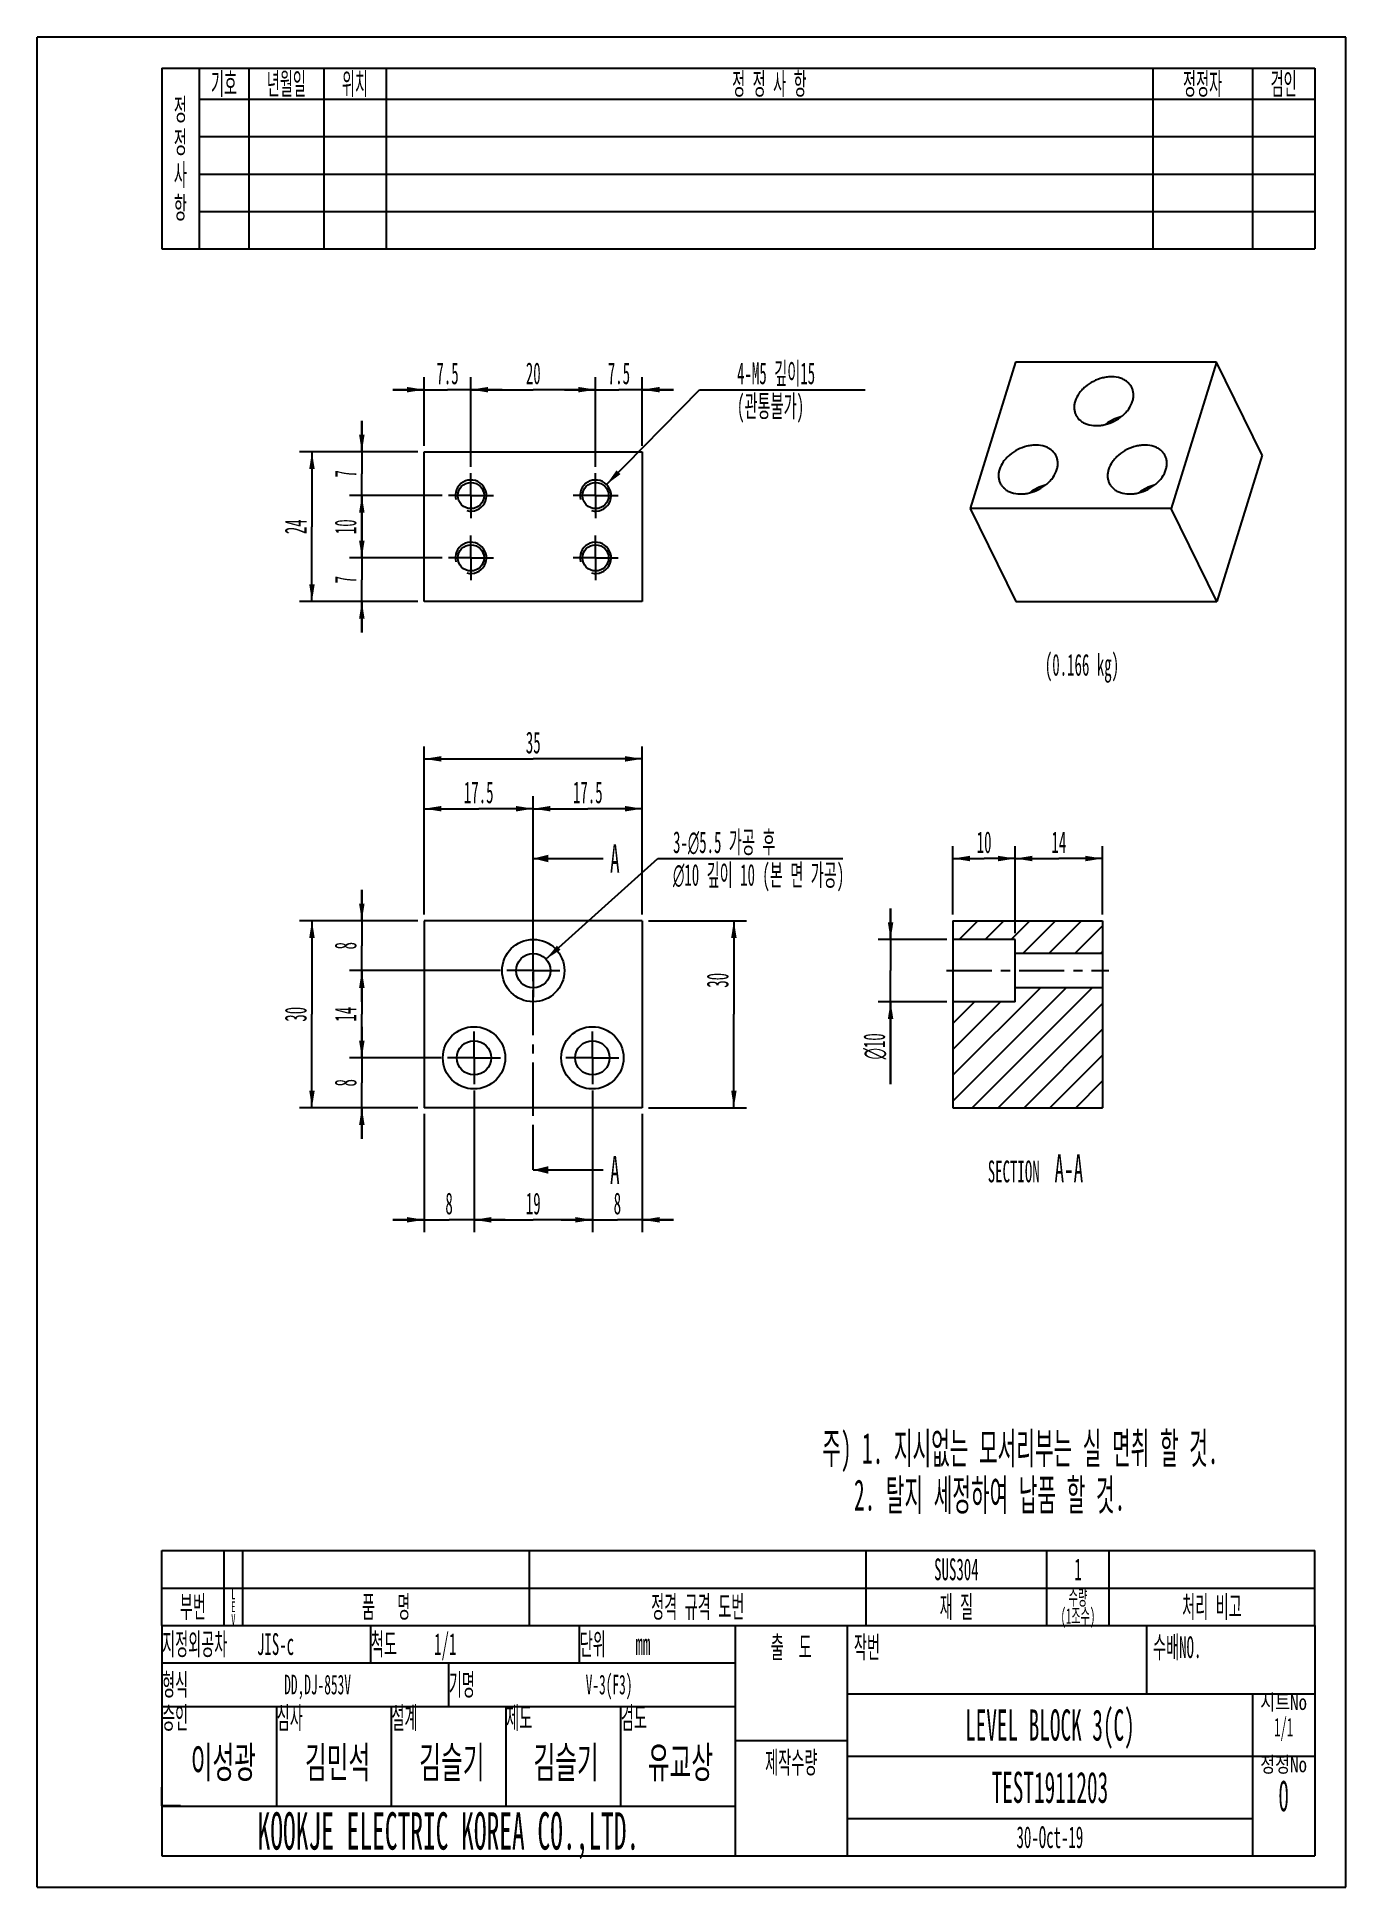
# Model space of a CAD drawing. Header units: millimetres. Extents: x 0 to 210, y 0 to 297.
import ezdxf

# ---------------------------------------------------------------- set-up
doc = ezdxf.new("R2010")
doc.units = ezdxf.units.MM
doc.header["$LTSCALE"] = 19.36
doc.linetypes.add('CENTER', pattern=[0.6, 0.375, -0.075, 0.075, -0.075])
doc.layers.get('0').update_dxf_attribs({"linetype": 'CONTINUOUS'})
for name, color, linetype in [('02___PRT_ALL_AXES', 7, 'CONTINUOUS'), ('7_ALL_FEATURES', 7, 'CONTINUOUS'), ('DEFAULT_1', 7, 'CENTER')]:
    doc.layers.add(name, color=color, linetype=linetype)
doc.styles.get("Standard").update_dxf_attribs({"font": 'txt', "width": 0.5})
doc.styles.add('TEXTSTYLE_2', font='gdt', dxfattribs={"width": 0.5})
doc.styles.add('TEXTSTYLE_3', font='txt', dxfattribs={"width": 0.8})
doc.dimstyles.new('DIMSTYLE_1', dxfattribs={"dimtxt": 3.5, "dimasz": 2.76, "dimexe": 2, "dimexo": 1, "dimgap": 0.875, "dimtad": 1, "dimdec": 3, "dimdsep": 46, "dimtxsty": 'Standard', "dimblk": '_FILLED', "dimblk1": '_FILLED', "dimblk2": '_FILLED', "dimcen": 0.09, "dimadec": 3, "dimazin": 2, "dimtp": 0.2, "dimtm": 0.2, "dimtfac": 1, "dimtdec": 3, "dimtofl": 0, "dimtmove": 0, "dimatfit": 3, "dimldrblk": '_FILLED', "dimfxl": 0, "dimtolj": 1, "dimarcsym": 0})
doc.dimstyles.new('DIMSTYLE_2', dxfattribs={"dimtxt": 3.5, "dimasz": 2.76, "dimexe": 2, "dimexo": 1, "dimgap": 0.875, "dimtad": 1, "dimdec": 3, "dimdsep": 46, "dimtxsty": 'Standard', "dimblk": '_FILLED', "dimblk1": '_FILLED', "dimblk2": '_FILLED', "dimcen": 0.09, "dimadec": 3, "dimazin": 2, "dimtp": 0.3, "dimtm": 0.3, "dimtfac": 1, "dimtdec": 3, "dimtofl": 0, "dimtmove": 0, "dimatfit": 3, "dimldrblk": '_FILLED', "dimfxl": 0, "dimtolj": 1, "dimarcsym": 0})
doc.dimstyles.new('DIMSTYLE_3', dxfattribs={"dimtxt": 3.5, "dimasz": 2.76, "dimexe": 2, "dimexo": 1, "dimtad": 1, "dimdec": 3, "dimdsep": 46, "dimtxsty": 'Standard', "dimblk": '_FILLED', "dimblk1": '_FILLED', "dimblk2": '_FILLED', "dimcen": 0.09, "dimadec": 3, "dimazin": 2, "dimtp": 0.1, "dimtm": 0.1, "dimtfac": 1, "dimtdec": 3, "dimtofl": 0, "dimtmove": 0, "dimatfit": 1, "dimldrblk": '_FILLED', "dimfxl": 0, "dimtolj": 1, "dimarcsym": 0})
doc.dimstyles.new('DIMSTYLE_4', dxfattribs={"dimtxt": 3.5, "dimasz": 2.76, "dimexe": 2, "dimexo": 1, "dimtad": 1, "dimdec": 3, "dimdsep": 46, "dimtxsty": 'Standard', "dimblk": '_FILLED', "dimblk1": '_FILLED', "dimblk2": '_FILLED', "dimcen": 0.09, "dimadec": 3, "dimazin": 2, "dimtp": 0.001, "dimtm": 0.001, "dimtfac": 1, "dimtdec": 3, "dimtofl": 0, "dimtmove": 0, "dimatfit": 1, "dimldrblk": '_FILLED', "dimfxl": 0, "dimtolj": 1, "dimarcsym": 0})
doc.dimstyles.new('DIMSTYLE_5', dxfattribs={"dimtxt": 3.5, "dimasz": 2.76, "dimexe": 2, "dimexo": 1, "dimgap": 0.875, "dimtad": 1, "dimdsep": 46, "dimtxsty": 'Standard', "dimblk": '_FILLED', "dimblk1": '_FILLED', "dimblk2": '_FILLED', "dimcen": 0.09, "dimadec": 3, "dimazin": 2, "dimtp": 0.01, "dimtm": 0.01, "dimtfac": 1, "dimtofl": 0, "dimtmove": 0, "dimatfit": 3, "dimldrblk": '_FILLED', "dimfxl": 0, "dimtolj": 1, "dimarcsym": 0})
doc.dimstyles.get("Standard").update_dxf_attribs({"dimtxt": 3.5, "dimasz": 2.76, "dimexe": 2, "dimexo": 1, "dimtad": 1, "dimdec": 3, "dimdsep": 46, "dimtxsty": 'Standard', "dimblk": '_FILLED', "dimblk1": '_FILLED', "dimblk2": '_FILLED', "dimcen": 0.09, "dimadec": 3, "dimazin": 2, "dimtol": 1, "dimtp": 0.05, "dimtm": 0.05, "dimtfac": 1, "dimtdec": 3, "dimtofl": 0, "dimtmove": 0, "dimatfit": 3, "dimldrblk": '_FILLED', "dimfxl": 0, "dimtolj": 1, "dimarcsym": 0})

msp = doc.modelspace()

# ---------------------------------------------------------------- texts
at = {"color": 2, "linetype": 'Continuous'}
for s, insert, char_height, width, attachment_point, line_spacing_factor in [('기호', (30, 291.25), 3.5, 4.083333, 2, 0.9), ('년월일', (40, 291.25), 3.5, 6.125, 2, 0.9), ('위치', (51, 291.25), 3.5, 4.083333, 2, 0.9), ('정 정 사 항', (117.5, 291.25), 3.5, 13.416667, 2, 0.9), ('정정자', (187, 291.25), 3.5, 6.125, 2, 0.9), ('검인', (200, 291.25), 3.5, 4.083333, 2, 0.9), ('정\\P정\\P사\\P항', (23, 287.125), 3.5, 2.041667, 2, 0.9), ('(0.166 kg)', (161.6896, 197.9685), 3.5, 17.5, 1, 0.9), ('SECTION  \\H4.5;A-A', (160.1828, 117.6271), 3.5, 22.5, 2, 0.9), ('주) 1. 지시없는 모서리부는 실 면취 할 것.\\P   2. 탈지 세정하여 납품 할 것.', (125.972, 72.9367), 5, 71.25, 1, 0.9), ('SUS304', (147.5, 52.75), 3.5, 10.5, 2, 0.9), ('1', (167, 52.75), 3.5, 1.75, 2, 0.9), ('L\\PE\\PV', (31.5, 47.89), 1.7, 0.85, 2, 0.72), ('수량\\P(1조수)', (167, 47.75), 2.5, 6.666667, 2, 0.72), ('부번', (25, 46.75), 3.5, 4.083333, 2, 0.9), ('품   명', (56, 46.75), 3.5, 9.333333, 2, 0.9), ('정격 규격 도번', (106, 46.75), 3.5, 15.75, 2, 0.9), ('재 질', (147.5, 46.75), 3.5, 5.833333, 2, 0.9), ('처리 비고', (188.5, 46.75), 3.5, 9.916667, 2, 0.9), ('지정외공차    JIS-c', (20.0625, 40.75), 3.5, 25.958333, 1, 0.9), ('척도     1/1', (53.5625, 40.75), 3.5, 18.083333, 1, 0.9), ('단위    mm', (87.0625, 40.75), 3.5, 14.583333, 1, 0.9), ('출  도', (121, 40.25), 3.5, 7.583333, 2, 0.9), ('작번', (131.0497, 40.2498), 3.5, 4.083333, 1, 0.9), ('수배NO.', (179.0497, 40.2498), 3.5, 9.333333, 1, 0.9), ('형식', (20.0625, 34.25), 3.5, 4.083333, 1, 0.9), ('기명', (66.0625, 34.25), 3.5, 4.083333, 1, 0.9), ('승인', (20.0625, 28.9219), 3.5, 4.083333, 1, 0.9), ('심사', (38.4625, 28.9219), 3.5, 4.083333, 1, 0.9), ('설계', (56.8625, 28.9219), 3.5, 4.083333, 1, 0.9), ('제도', (75.2625, 28.9219), 3.5, 4.083333, 1, 0.9), ('검도', (93.6625, 28.9219), 3.5, 4.083333, 1, 0.9), ('LEVEL BLOCK 3(C)', (162.5, 28.5), 5, 40, 2, 0.9), ('제작수량', (121, 21.75), 3.5, 8.166667, 2, 0.9), ('TEST1911203', (162.5, 18.5), 5, 27.5, 2, 0.9), ('KOOKJE ELECTRIC KOREA CO.,LTD.', (66, 12), 6, 90, 2, 0.9), ('30-Oct-19', (162.5, 9.75), 3.5, 15.75, 2, 0.9)]:
    msp.add_mtext(s, dxfattribs=dict(at, insert=insert, char_height=char_height, width=width, attachment_point=attachment_point, line_spacing_factor=line_spacing_factor))
at = {"color": 7, "linetype": 'Continuous', "char_height": 4.5, "width": 2.25, "attachment_point": 1, "line_spacing_factor": 0.9}
for insert in [(91.9372, 167.3642), (91.9372, 117.3642)]:
    msp.add_mtext('A', dxfattribs=dict(at, insert=insert))
at = {"color": 2, "linetype": 'Continuous', "char_height": 2.5, "width": 8.666667, "attachment_point": 2, "line_spacing_factor": 0.9, "style": 'TEXTSTYLE_3'}
for s, insert in [('시트No\\P\\H3.0;{\\W0.5;1}{\\W0.5;/}{\\W0.5;1}', (200, 30.9219)), ('정정No\\P\\H5.0;{\\W0.5;0}', (200, 20.9219))]:
    msp.add_mtext(s, dxfattribs=dict(at, insert=insert))

# ---------------------------------------------------------------- blocks, each defined once
blk = doc.blocks.new('_FILLED')
at = {"color": 0, "linetype": 'ByBlock'}
blk.add_solid([(0, 0), (-1, 0.16), (-1, -0.16)], dxfattribs=at)
blk = doc.blocks.new('XSEC_FILLED')
at = {"color": 0, "linetype": 'ByBlock'}
blk.add_solid([(0, 0), (-1, 0.25), (-1, -0.25)], dxfattribs=at)
blk = doc.blocks.new('*D2')
at = {"color": 2, "linetype": 'Continuous'}
for p, q in [((62.11, 156.11), (62.11, 175.11)), ((62.11, 173.11), (70.86, 173.11)), ((79.61, 173.11), (70.86, 173.11)), ((79.61, 152.36), (79.61, 175.11))]:
    blk.add_line(p, q, dxfattribs=at)
at = {"color": 2, "linetype": 'Continuous', "xscale": 2.76, "yscale": 2.76, "zscale": 2.76, "rotation": 180}
blk.add_blockref('_FILLED', (62.11, 173.11), dxfattribs=at)
at = {"color": 2, "linetype": 'Continuous', "xscale": 2.76, "yscale": 2.76, "zscale": 2.76}
blk.add_blockref('_FILLED', (79.61, 173.11), dxfattribs=at)
at = {"color": 2, "linetype": 'Continuous', "insert": (70.86, 177.49), "char_height": 3.5, "width": 7, "attachment_point": 2, "line_spacing_factor": 0.9}
blk.add_mtext('17.5', dxfattribs=at)
blk = doc.blocks.new('*D3')
at = {"color": 2, "linetype": 'Continuous'}
for p, q in [((79.61, 152.36), (79.61, 175.11)), ((79.61, 173.11), (88.36, 173.11)), ((97.11, 173.11), (88.36, 173.11)), ((97.11, 156.11), (97.11, 175.11))]:
    blk.add_line(p, q, dxfattribs=at)
at = {"color": 2, "linetype": 'Continuous', "xscale": 2.76, "yscale": 2.76, "zscale": 2.76, "rotation": 180}
blk.add_blockref('_FILLED', (79.61, 173.11), dxfattribs=at)
at = {"color": 2, "linetype": 'Continuous', "xscale": 2.76, "yscale": 2.76, "zscale": 2.76}
blk.add_blockref('_FILLED', (97.11, 173.11), dxfattribs=at)
at = {"color": 2, "linetype": 'Continuous', "insert": (88.36, 177.49), "char_height": 3.5, "width": 7, "attachment_point": 2, "line_spacing_factor": 0.9}
blk.add_mtext('17.5', dxfattribs=at)
blk = doc.blocks.new('*D4')
at = {"color": 2, "linetype": 'Continuous'}
for p, q in [((70.11, 127.86), (70.11, 105.11)), ((62.11, 124.11), (62.11, 105.11)), ((62.11, 107.11), (57.11, 107.11)), ((57.11, 107.11), (66.11, 107.11)), ((75.11, 107.11), (66.11, 107.11)), ((70.11, 107.11), (75.11, 107.11))]:
    blk.add_line(p, q, dxfattribs=at)
at = {"color": 2, "linetype": 'Continuous', "xscale": 2.76, "yscale": 2.76, "zscale": 2.76}
blk.add_blockref('_FILLED', (62.11, 107.11), dxfattribs=at)
at = {"color": 2, "linetype": 'Continuous', "xscale": 2.76, "yscale": 2.76, "zscale": 2.76, "rotation": 180}
blk.add_blockref('_FILLED', (70.11, 107.11), dxfattribs=at)
at = {"color": 2, "linetype": 'Continuous', "insert": (66.11, 111.49), "char_height": 3.5, "width": 1.75, "attachment_point": 2, "line_spacing_factor": 0.9}
blk.add_mtext('8', dxfattribs=at)
blk = doc.blocks.new('*D5')
at = {"color": 2, "linetype": 'Continuous'}
for p, q in [((70.11, 127.86), (70.11, 105.11)), ((89.11, 127.86), (89.11, 105.11)), ((70.11, 107.11), (79.61, 107.11)), ((89.11, 107.11), (79.61, 107.11))]:
    blk.add_line(p, q, dxfattribs=at)
at = {"color": 2, "linetype": 'Continuous', "xscale": 2.76, "yscale": 2.76, "zscale": 2.76, "rotation": 180}
blk.add_blockref('_FILLED', (70.11, 107.11), dxfattribs=at)
at = {"color": 2, "linetype": 'Continuous', "xscale": 2.76, "yscale": 2.76, "zscale": 2.76}
blk.add_blockref('_FILLED', (89.11, 107.11), dxfattribs=at)
at = {"color": 2, "linetype": 'Continuous', "insert": (79.61, 111.49), "char_height": 3.5, "width": 3.5, "attachment_point": 2, "line_spacing_factor": 0.9}
blk.add_mtext('19', dxfattribs=at)
blk = doc.blocks.new('*D6')
at = {"color": 2, "linetype": 'Continuous'}
for p, q in [((89.11, 127.86), (89.11, 105.11)), ((97.11, 124.11), (97.11, 105.11)), ((89.11, 107.11), (84.11, 107.11)), ((84.11, 107.11), (93.11, 107.11)), ((102.11, 107.11), (93.11, 107.11)), ((97.11, 107.11), (102.11, 107.11))]:
    blk.add_line(p, q, dxfattribs=at)
at = {"color": 2, "linetype": 'Continuous', "xscale": 2.76, "yscale": 2.76, "zscale": 2.76}
blk.add_blockref('_FILLED', (89.11, 107.11), dxfattribs=at)
at = {"color": 2, "linetype": 'Continuous', "xscale": 2.76, "yscale": 2.76, "zscale": 2.76, "rotation": 180}
blk.add_blockref('_FILLED', (97.11, 107.11), dxfattribs=at)
at = {"color": 2, "linetype": 'Continuous', "insert": (93.11, 111.49), "char_height": 3.5, "width": 1.75, "attachment_point": 2, "line_spacing_factor": 0.9}
blk.add_mtext('8', dxfattribs=at)
blk = doc.blocks.new('*D7')
at = {"color": 2, "linetype": 'Continuous'}
for p, q in [((52.11, 155.11), (52.11, 160.11)), ((52.11, 160.11), (52.11, 151.11)), ((61.11, 155.11), (50.11, 155.11)), ((52.11, 142.11), (52.11, 151.11)), ((74.36, 147.11), (50.11, 147.11)), ((52.11, 147.11), (52.11, 142.11))]:
    blk.add_line(p, q, dxfattribs=at)
at = {"color": 2, "linetype": 'Continuous', "xscale": 2.76, "yscale": 2.76, "zscale": 2.76}
for p, rotation in [((52.11, 155.11), 270), ((52.11, 147.11), 90)]:
    blk.add_blockref('_FILLED', p, dxfattribs=dict(at, rotation=rotation))
at = {"color": 2, "linetype": 'Continuous', "insert": (47.74, 151.11), "char_height": 3.5, "width": 1.75, "attachment_point": 2, "rotation": 90, "line_spacing_factor": 0.9}
blk.add_mtext('8', dxfattribs=at)
blk = doc.blocks.new('*D8')
at = {"color": 2, "linetype": 'Continuous'}
for p, q in [((74.36, 147.11), (50.11, 147.11)), ((52.11, 147.11), (52.11, 140.11)), ((52.11, 133.11), (52.11, 140.11)), ((64.86, 133.11), (50.11, 133.11))]:
    blk.add_line(p, q, dxfattribs=at)
at = {"color": 2, "linetype": 'Continuous', "xscale": 2.76, "yscale": 2.76, "zscale": 2.76}
for p, rotation in [((52.11, 147.11), 90), ((52.11, 133.11), 270)]:
    blk.add_blockref('_FILLED', p, dxfattribs=dict(at, rotation=rotation))
at = {"color": 2, "linetype": 'Continuous', "insert": (47.74, 140.11), "char_height": 3.5, "width": 3.5, "attachment_point": 2, "rotation": 90, "line_spacing_factor": 0.9}
blk.add_mtext('14', dxfattribs=at)
blk = doc.blocks.new('*D9')
at = {"color": 2, "linetype": 'Continuous'}
for p, q in [((52.11, 133.11), (52.11, 138.11)), ((52.11, 138.11), (52.11, 129.11)), ((64.86, 133.11), (50.11, 133.11)), ((52.11, 120.11), (52.11, 129.11)), ((61.11, 125.11), (50.11, 125.11)), ((52.11, 125.11), (52.11, 120.11))]:
    blk.add_line(p, q, dxfattribs=at)
at = {"color": 2, "linetype": 'Continuous', "xscale": 2.76, "yscale": 2.76, "zscale": 2.76}
for p, rotation in [((52.11, 133.11), 270), ((52.11, 125.11), 90)]:
    blk.add_blockref('_FILLED', p, dxfattribs=dict(at, rotation=rotation))
at = {"color": 2, "linetype": 'Continuous', "insert": (47.74, 129.11), "char_height": 3.5, "width": 1.75, "attachment_point": 2, "rotation": 90, "line_spacing_factor": 0.9}
blk.add_mtext('8', dxfattribs=at)
blk = doc.blocks.new('*D10')
at = {"color": 2, "linetype": 'Continuous'}
for p, q in [((61.11, 155.11), (42.11, 155.11)), ((44.11, 155.11), (44.11, 140.11)), ((44.11, 125.11), (44.11, 140.11)), ((61.11, 125.11), (42.11, 125.11))]:
    blk.add_line(p, q, dxfattribs=at)
at = {"color": 2, "linetype": 'Continuous', "xscale": 2.76, "yscale": 2.76, "zscale": 2.76}
for p, rotation in [((44.11, 155.11), 90), ((44.11, 125.11), 270)]:
    blk.add_blockref('_FILLED', p, dxfattribs=dict(at, rotation=rotation))
at = {"color": 2, "linetype": 'Continuous', "insert": (39.74, 140.11), "char_height": 3.5, "width": 3.5, "attachment_point": 2, "rotation": 90, "line_spacing_factor": 0.9}
blk.add_mtext('30', dxfattribs=at)
blk = doc.blocks.new('*D11')
at = {"color": 2, "linetype": 'Continuous'}
for p, q in [((62.11, 156.11), (62.11, 183.11)), ((97.11, 156.11), (97.11, 183.11)), ((62.11, 181.11), (79.61, 181.11)), ((97.11, 181.11), (79.61, 181.11))]:
    blk.add_line(p, q, dxfattribs=at)
at = {"color": 2, "linetype": 'Continuous', "xscale": 2.76, "yscale": 2.76, "zscale": 2.76, "rotation": 180}
blk.add_blockref('_FILLED', (62.11, 181.11), dxfattribs=at)
at = {"color": 2, "linetype": 'Continuous', "xscale": 2.76, "yscale": 2.76, "zscale": 2.76}
blk.add_blockref('_FILLED', (97.11, 181.11), dxfattribs=at)
at = {"color": 2, "linetype": 'Continuous', "insert": (79.61, 185.49), "char_height": 3.5, "width": 3.5, "attachment_point": 2, "line_spacing_factor": 0.9}
blk.add_mtext('35', dxfattribs=at)
blk = doc.blocks.new('*D12')
at = {"color": 2, "linetype": 'Continuous'}
for p, q in [((62.11, 231.38), (62.11, 242.38)), ((69.61, 227.98), (69.61, 242.38)), ((62.11, 240.38), (57.11, 240.38)), ((57.11, 240.38), (65.86, 240.38)), ((74.61, 240.38), (65.86, 240.38)), ((69.61, 240.38), (74.61, 240.38))]:
    blk.add_line(p, q, dxfattribs=at)
at = {"color": 2, "linetype": 'Continuous', "xscale": 2.76, "yscale": 2.76, "zscale": 2.76}
blk.add_blockref('_FILLED', (62.11, 240.38), dxfattribs=at)
at = {"color": 2, "linetype": 'Continuous', "xscale": 2.76, "yscale": 2.76, "zscale": 2.76, "rotation": 180}
blk.add_blockref('_FILLED', (69.61, 240.38), dxfattribs=at)
at = {"color": 2, "linetype": 'Continuous', "insert": (65.86, 244.76), "char_height": 3.5, "width": 5.25, "attachment_point": 2, "line_spacing_factor": 0.9}
blk.add_mtext('7.5', dxfattribs=at)
blk = doc.blocks.new('*D13')
at = {"color": 2, "linetype": 'Continuous'}
for p, q in [((69.61, 227.98), (69.61, 242.38)), ((89.61, 227.98), (89.61, 242.38)), ((69.61, 240.38), (79.61, 240.38)), ((89.61, 240.38), (79.61, 240.38))]:
    blk.add_line(p, q, dxfattribs=at)
at = {"color": 2, "linetype": 'Continuous', "xscale": 2.76, "yscale": 2.76, "zscale": 2.76, "rotation": 180}
blk.add_blockref('_FILLED', (69.61, 240.38), dxfattribs=at)
at = {"color": 2, "linetype": 'Continuous', "xscale": 2.76, "yscale": 2.76, "zscale": 2.76}
blk.add_blockref('_FILLED', (89.61, 240.38), dxfattribs=at)
at = {"color": 2, "linetype": 'Continuous', "insert": (79.61, 244.76), "char_height": 3.5, "width": 3.5, "attachment_point": 2, "line_spacing_factor": 0.9}
blk.add_mtext('20', dxfattribs=at)
blk = doc.blocks.new('*D14')
at = {"color": 2, "linetype": 'Continuous'}
for p, q in [((89.61, 227.98), (89.61, 242.38)), ((97.11, 231.38), (97.11, 242.38)), ((89.61, 240.38), (84.61, 240.38)), ((84.61, 240.38), (93.36, 240.38)), ((102.11, 240.38), (93.36, 240.38)), ((97.11, 240.38), (102.11, 240.38))]:
    blk.add_line(p, q, dxfattribs=at)
at = {"color": 2, "linetype": 'Continuous', "xscale": 2.76, "yscale": 2.76, "zscale": 2.76}
blk.add_blockref('_FILLED', (89.61, 240.38), dxfattribs=at)
at = {"color": 2, "linetype": 'Continuous', "xscale": 2.76, "yscale": 2.76, "zscale": 2.76, "rotation": 180}
blk.add_blockref('_FILLED', (97.11, 240.38), dxfattribs=at)
at = {"color": 2, "linetype": 'Continuous', "insert": (93.36, 244.76), "char_height": 3.5, "width": 5.25, "attachment_point": 2, "line_spacing_factor": 0.9}
blk.add_mtext('7.5', dxfattribs=at)
blk = doc.blocks.new('*D15')
at = {"color": 2, "linetype": 'Continuous'}
for p, q in [((52.11, 230.38), (52.11, 235.38)), ((52.11, 235.38), (52.11, 226.88)), ((61.11, 230.38), (50.11, 230.38)), ((52.11, 218.38), (52.11, 226.88)), ((65.01, 223.38), (50.11, 223.38)), ((52.11, 223.38), (52.11, 218.38))]:
    blk.add_line(p, q, dxfattribs=at)
at = {"color": 2, "linetype": 'Continuous', "xscale": 2.76, "yscale": 2.76, "zscale": 2.76}
for p, rotation in [((52.11, 230.38), 270), ((52.11, 223.38), 90)]:
    blk.add_blockref('_FILLED', p, dxfattribs=dict(at, rotation=rotation))
at = {"color": 2, "linetype": 'Continuous', "insert": (47.74, 226.88), "char_height": 3.5, "width": 1.75, "attachment_point": 2, "rotation": 90, "line_spacing_factor": 0.9}
blk.add_mtext('7', dxfattribs=at)
blk = doc.blocks.new('*D16')
at = {"color": 2, "linetype": 'Continuous'}
for p, q in [((65.01, 223.38), (50.11, 223.38)), ((52.11, 223.38), (52.11, 218.38)), ((52.11, 213.38), (52.11, 218.38)), ((65.01, 213.38), (50.11, 213.38))]:
    blk.add_line(p, q, dxfattribs=at)
at = {"color": 2, "linetype": 'Continuous', "xscale": 2.76, "yscale": 2.76, "zscale": 2.76}
for p, rotation in [((52.11, 223.38), 90), ((52.11, 213.38), 270)]:
    blk.add_blockref('_FILLED', p, dxfattribs=dict(at, rotation=rotation))
at = {"color": 2, "linetype": 'Continuous', "insert": (47.74, 218.38), "char_height": 3.5, "width": 3.5, "attachment_point": 2, "rotation": 90, "line_spacing_factor": 0.9}
blk.add_mtext('10', dxfattribs=at)
blk = doc.blocks.new('*D17')
at = {"color": 2, "linetype": 'Continuous'}
for p, q in [((52.11, 213.38), (52.11, 218.38)), ((52.11, 218.38), (52.11, 209.88)), ((65.01, 213.38), (50.11, 213.38)), ((52.11, 201.38), (52.11, 209.88)), ((61.11, 206.38), (50.11, 206.38)), ((52.11, 206.38), (52.11, 201.38))]:
    blk.add_line(p, q, dxfattribs=at)
at = {"color": 2, "linetype": 'Continuous', "xscale": 2.76, "yscale": 2.76, "zscale": 2.76}
for p, rotation in [((52.11, 213.38), 270), ((52.11, 206.38), 90)]:
    blk.add_blockref('_FILLED', p, dxfattribs=dict(at, rotation=rotation))
at = {"color": 2, "linetype": 'Continuous', "insert": (47.74, 209.88), "char_height": 3.5, "width": 1.75, "attachment_point": 2, "rotation": 90, "line_spacing_factor": 0.9}
blk.add_mtext('7', dxfattribs=at)
blk = doc.blocks.new('*D18')
at = {"color": 2, "linetype": 'Continuous'}
for p, q in [((61.11, 230.38), (42.11, 230.38)), ((44.11, 230.38), (44.11, 218.38)), ((44.11, 206.38), (44.11, 218.38)), ((61.11, 206.38), (42.11, 206.38))]:
    blk.add_line(p, q, dxfattribs=at)
at = {"color": 2, "linetype": 'Continuous', "xscale": 2.76, "yscale": 2.76, "zscale": 2.76}
for p, rotation in [((44.11, 230.38), 90), ((44.11, 206.38), 270)]:
    blk.add_blockref('_FILLED', p, dxfattribs=dict(at, rotation=rotation))
at = {"color": 2, "linetype": 'Continuous', "insert": (39.74, 218.38), "char_height": 3.5, "width": 3.5, "attachment_point": 2, "rotation": 90, "line_spacing_factor": 0.9}
blk.add_mtext('24', dxfattribs=at)
blk = doc.blocks.new('*D19')
at = {"color": 2, "linetype": 'Continuous'}
for p, q in [((146.94, 156.11), (146.94, 167.11)), ((156.94, 153.11), (156.94, 167.11)), ((146.94, 165.11), (151.94, 165.11)), ((156.94, 165.11), (151.94, 165.11))]:
    blk.add_line(p, q, dxfattribs=at)
at = {"color": 2, "linetype": 'Continuous', "xscale": 2.76, "yscale": 2.76, "zscale": 2.76, "rotation": 180}
blk.add_blockref('_FILLED', (146.94, 165.11), dxfattribs=at)
at = {"color": 2, "linetype": 'Continuous', "xscale": 2.76, "yscale": 2.76, "zscale": 2.76}
blk.add_blockref('_FILLED', (156.94, 165.11), dxfattribs=at)
at = {"color": 2, "linetype": 'Continuous', "insert": (151.94, 169.49), "char_height": 3.5, "width": 3.5, "attachment_point": 2, "line_spacing_factor": 0.9}
blk.add_mtext('10', dxfattribs=at)
blk = doc.blocks.new('*D20')
at = {"color": 2, "linetype": 'Continuous'}
for p, q in [((136.94, 152.11), (136.94, 157.11)), ((136.94, 157.11), (136.94, 147.11)), ((145.94, 152.11), (134.94, 152.11)), ((136.94, 128.89), (136.94, 147.11)), ((145.94, 142.11), (134.94, 142.11)), ((136.94, 142.11), (136.94, 128.89))]:
    blk.add_line(p, q, dxfattribs=at)
at = {"color": 2, "linetype": 'Continuous', "xscale": 2.76, "yscale": 2.76, "zscale": 2.76}
for p, rotation in [((136.94, 152.11), 270), ((136.94, 142.11), 90)]:
    blk.add_blockref('_FILLED', p, dxfattribs=dict(at, rotation=rotation))
at = {"color": 2, "linetype": 'Continuous', "insert": (132.56, 137.06), "char_height": 3.5, "width": 8.1667, "attachment_point": 3, "rotation": 90, "line_spacing_factor": 0.9, "style": 'TEXTSTYLE_2'}
blk.add_mtext('{\\fgdt;n}\\ftxt;10', dxfattribs=at)
blk = doc.blocks.new('*D21')
at = {"color": 2, "linetype": 'Continuous'}
for p, q in [((156.94, 153.11), (156.94, 167.11)), ((170.94, 156.11), (170.94, 167.11)), ((156.94, 165.11), (163.94, 165.11)), ((170.94, 165.11), (163.94, 165.11))]:
    blk.add_line(p, q, dxfattribs=at)
at = {"color": 2, "linetype": 'Continuous', "xscale": 2.76, "yscale": 2.76, "zscale": 2.76, "rotation": 180}
blk.add_blockref('_FILLED', (156.94, 165.11), dxfattribs=at)
at = {"color": 2, "linetype": 'Continuous', "xscale": 2.76, "yscale": 2.76, "zscale": 2.76}
blk.add_blockref('_FILLED', (170.94, 165.11), dxfattribs=at)
at = {"color": 2, "linetype": 'Continuous', "insert": (163.94, 169.49), "char_height": 3.5, "width": 3.5, "attachment_point": 2, "line_spacing_factor": 0.9}
blk.add_mtext('14', dxfattribs=at)
blk = doc.blocks.new('*D22')
at = {"color": 2, "linetype": 'Continuous'}
for p, q in [((81.65, 148.95), (99.6, 165.11)), ((99.6, 165.11), (99.6, 165.11)), ((99.6, 165.11), (129.28, 165.11))]:
    blk.add_line(p, q, dxfattribs=at)
at = {"color": 2, "linetype": 'Continuous', "xscale": 2.76, "yscale": 2.76, "zscale": 2.76, "rotation": 222.0053566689}
blk.add_blockref('_FILLED', (81.65, 148.95), dxfattribs=at)
at = {"color": 2, "linetype": 'Continuous', "insert": (102.04, 169.49), "char_height": 3.5, "width": 36.1667, "attachment_point": 1, "line_spacing_factor": 0.9}
blk.add_mtext('3-\\fgdt;{\\fgdt;n}\\ftxt;5.5 가공 후\\P\\fgdt;{\\fgdt;n}\\ftxt;10 깊이 10 (본 면 가공)', dxfattribs=at)
blk = doc.blocks.new('*D23')
at = {"color": 2, "linetype": 'Continuous'}
for p, q in [((91.36, 225.16), (106.31, 240.38)), ((106.31, 240.38), (108.11, 240.38)), ((108.11, 240.38), (132.84, 240.38))]:
    blk.add_line(p, q, dxfattribs=at)
at = {"color": 2, "linetype": 'Continuous', "xscale": 2.76, "yscale": 2.76, "zscale": 2.76, "rotation": 225.5091993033}
blk.add_blockref('_FILLED', (91.36, 225.16), dxfattribs=at)
at = {"color": 2, "linetype": 'Continuous', "insert": (112.31, 244.76), "char_height": 3.5, "width": 16.3333, "attachment_point": 1, "line_spacing_factor": 0.9}
blk.add_mtext('4-M5 깊이15\\P(관통불가)', dxfattribs=at)
blk = doc.blocks.new('*D24')
at = {"color": 2, "linetype": 'Continuous'}
for p, q in [((98.11, 155.11), (113.8, 155.11)), ((111.8, 155.11), (111.8, 140.11)), ((111.8, 125.11), (111.8, 140.11)), ((98.11, 125.11), (113.8, 125.11))]:
    blk.add_line(p, q, dxfattribs=at)
at = {"color": 2, "linetype": 'Continuous', "xscale": 2.76, "yscale": 2.76, "zscale": 2.76}
for p, rotation in [((111.8, 155.11), 90), ((111.8, 125.11), 270)]:
    blk.add_blockref('_FILLED', p, dxfattribs=dict(at, rotation=rotation))
at = {"color": 2, "linetype": 'Continuous', "insert": (107.43, 145.56), "char_height": 3.5, "width": 3.5, "attachment_point": 2, "rotation": 90, "line_spacing_factor": 0.9}
blk.add_mtext('30', dxfattribs=at)
blk = doc.blocks.new('NAME_BL0', base_point=(63.38, 23.55))
at = {"color": 2, "linetype": 'Continuous'}
for p, q in [((20.03, 13.01), (20.03, 16.01)), ((23.03, 13.01), (20.03, 13.01))]:
    blk.add_line(p, q, dxfattribs=at)
for s, height, width, p in [('DD,DJ-853V', 3.15, 0.5, (39.65, 30.93)), ('V-3(F3)', 3.15, 0.5, (88.02, 30.93)), ('이성광', 5, 0.583333, (24.65, 17.51)), ('김민석', 5, 0.583333, (42.99, 17.51)), ('김슬기', 5, 0.583333, (61.32, 17.51)), ('김슬기', 5, 0.583333, (79.65, 17.51)), ('유교상', 5, 0.583333, (97.99, 17.51))]:
    blk.add_text(s, height=height, dxfattribs=dict(at, width=width)).set_placement(p)

# ---------------------------------------------------------------- dimensions: what is measured, and where the dimension line sits
at = {"color": 2, "linetype": 'Continuous'}
for base, p1, p2, dimstyle, picture, middle in [((69.6102, 240.38), (62.1102, 230.38), (69.6102, 226.98), 'DIMSTYLE_1', '*D12', (65.9148, 240.38)), ((89.6102, 240.38), (69.6102, 226.98), (89.6102, 226.98), 'DIMSTYLE_1', '*D13', (79.6102, 240.38)), ((97.1102, 240.38), (89.6102, 226.98), (97.1102, 230.38), 'DIMSTYLE_1', '*D14', (93.4148, 240.38)), ((97.1102, 181.1142), (62.1102, 155.1142), (97.1102, 155.1142), 'DIMSTYLE_2', '*D11', (79.6648, 181.1142)), ((79.6102, 173.1142), (62.1102, 155.1142), (79.6102, 151.3642), 'DIMSTYLE_1', '*D2', (71.1336, 173.1142)), ((97.1102, 173.1142), (79.6102, 151.3642), (97.1102, 155.1142), 'DIMSTYLE_1', '*D3', (88.6336, 173.1142)), ((156.9351, 165.1142), (146.9351, 155.1142), (156.9351, 152.1142), 'DIMSTYLE_1', '*D19', (152.1538, 165.1142)), ((170.9351, 165.1142), (156.9351, 152.1142), (170.9351, 155.1142), 'DIMSTYLE_1', '*D21', (164.2085, 165.1142)), ((70.1102, 107.1142), (62.1102, 125.1142), (70.1102, 128.8642), 'DIMSTYLE_1', '*D4', (66.1102, 107.1142)), ((89.1102, 107.1142), (70.1102, 128.8642), (89.1102, 128.8642), 'DIMSTYLE_1', '*D5', (79.8289, 107.1142)), ((97.1102, 107.1142), (89.1102, 128.8642), (97.1102, 125.1142), 'DIMSTYLE_1', '*D6', (93.1102, 107.1142))]:
    dim = msp.add_linear_dim(base=base, p1=p1, p2=p2, dimstyle=dimstyle, dxfattribs=at)
    dim.commit()
    dim.dimension.update_dxf_attribs({"geometry": picture, "text_midpoint": middle, "dimtype": 160})
for p1, p2, text, dimstyle, picture, middle in [((91.3621, 225.1634), (87.8582, 221.5966), '4-M<> 깊이15\\P(관통불가)', 'DIMSTYLE_4', '*D23', (120.4773, 240.38)), ((81.6536, 148.9545), (77.5667, 145.2739), '3-%%c<> 가공 후\\P%%c10 깊이 10 (본 면 가공)', 'DIMSTYLE_3', '*D22', (120.1245, 165.1142))]:
    dim = msp.add_diameter_dim_2p(p1=p1, p2=p2, text=text, dimstyle=dimstyle, override={"dimtih": 1, "dimtoh": 1, "dimpost": '<>'}, dxfattribs=at)
    dim.commit()
    dim.dimension.update_dxf_attribs({"geometry": picture, "text_midpoint": middle, "dimtype": 163})
for base, p1, p2, dimstyle, picture, middle in [((52.1102, 223.38), (62.1102, 230.38), (66.0102, 223.38), 'DIMSTYLE_1', '*D15', (52.1102, 226.88)), ((44.1102, 206.38), (62.1102, 230.38), (62.1102, 206.38), 'DIMSTYLE_1', '*D18', (44.1102, 218.4347)), ((52.1102, 213.38), (66.0102, 223.38), (66.0102, 213.38), 'DIMSTYLE_1', '*D16', (52.1102, 218.5988)), ((52.1102, 206.38), (66.0102, 213.38), (62.1102, 206.38), 'DIMSTYLE_1', '*D17', (52.1102, 209.88)), ((52.1102, 147.1142), (62.1102, 155.1142), (75.3602, 147.1142), 'DIMSTYLE_1', '*D7', (52.1102, 151.1142)), ((44.1102, 125.1142), (62.1102, 155.1142), (62.1102, 125.1142), 'DIMSTYLE_1', '*D10', (44.1102, 140.1142)), ((111.8001, 125.1142), (97.1102, 155.1142), (97.1102, 125.1142), 'DIMSTYLE_5', '*D24', (111.8001, 145.5594)), ((52.1102, 133.1142), (75.3602, 147.1142), (65.8602, 133.1142), 'DIMSTYLE_1', '*D8', (52.1102, 140.3876)), ((52.1102, 125.1142), (65.8602, 133.1142), (62.1102, 125.1142), 'DIMSTYLE_1', '*D9', (52.1102, 129.1142))]:
    dim = msp.add_linear_dim(base=base, p1=p1, p2=p2, angle=270, dimstyle=dimstyle, dxfattribs=at)
    dim.commit()
    dim.dimension.update_dxf_attribs({"geometry": picture, "text_midpoint": middle, "dimtype": 160})
dim = msp.add_linear_dim(base=(136.9351, 142.1142), p1=(146.9351, 152.1142), p2=(146.9351, 142.1142), angle=270, text='%%c<>', dimstyle='DIMSTYLE_1', dxfattribs=at)
dim.commit()
dim.dimension.update_dxf_attribs({"geometry": '*D20', "text_midpoint": (136.9351, 132.9775), "dimtype": 160})

# ---------------------------------------------------------------- hatches: boundary and pattern name
at = {"linetype": 'Continuous'}
h = msp.add_hatch(dxfattribs=at)
h.set_pattern_fill('A', color=2, scale=2.937213, angle=45, style=0, pattern_type=0)
h.set_pattern_definition([(45, (0, 0), (-2.076923, 2.076923), [])])
edge = h.paths.add_edge_path()
edge.add_line((146.9351, 155.1142), (170.9351, 155.1142))
edge.add_line((170.9351, 155.1142), (170.9351, 149.8642))
edge.add_line((170.9351, 149.8642), (156.9351, 149.8642))
edge.add_line((156.9351, 149.8642), (156.9351, 152.1142))
edge.add_line((156.9351, 152.1142), (146.9351, 152.1142))
edge.add_line((146.9351, 155.1142), (146.9351, 152.1142))
edge = h.paths.add_edge_path()
edge.add_line((146.9351, 125.1142), (170.9351, 125.1142))
edge.add_line((146.9351, 142.1142), (146.9351, 125.1142))
edge.add_line((156.9351, 142.1142), (146.9351, 142.1142))
edge.add_line((156.9351, 142.1142), (156.9351, 144.3642))
edge.add_line((170.9351, 144.3642), (156.9351, 144.3642))
edge.add_line((170.9351, 144.3642), (170.9351, 125.1142))

# ---------------------------------------------------------------- linework, layer by layer
at = {"color": 7, "linetype": 'Continuous'}
for p, q in [((0, 0), (0, 297)), ((0, 297), (210, 297)), ((210, 0), (210, 297)), ((146.9351, 155.1142), (146.9351, 125.1142)), ((146.9351, 155.1142), (170.9351, 155.1142)), ((170.9351, 155.1142), (170.9351, 125.1142)), ((156.9351, 152.1142), (146.9351, 152.1142)), ((156.9351, 142.1142), (156.9351, 152.1142)), ((170.9351, 149.8642), (156.9351, 149.8642)), ((170.9351, 144.3642), (156.9351, 144.3642)), ((156.9351, 142.1142), (146.9351, 142.1142)), ((146.9351, 125.1142), (170.9351, 125.1142)), ((0, 0), (210, 0))]:
    msp.add_line(p, q, dxfattribs=at)
at = {"color": 2, "linetype": 'Continuous'}
for p, q in [((20, 292), (205, 292)), ((20, 292), (20, 263)), ((26, 292), (26, 263)), ((34, 292), (34, 263)), ((46, 292), (46, 263)), ((56, 292), (56, 263)), ((179, 292), (179, 263)), ((195, 292), (195, 263)), ((205, 292), (205, 263)), ((26, 287), (205, 287)), ((26, 281), (205, 281)), ((26, 275), (205, 275)), ((26, 269), (205, 269)), ((20, 263), (205, 263)), ((20, 42), (20, 54)), ((20, 54), (205, 54)), ((30, 42), (30, 54)), ((33, 42), (33, 54)), ((79, 42), (79, 54)), ((133, 42), (133, 54)), ((162, 42), (162, 54)), ((172, 42), (172, 54)), ((205, 42), (205, 54)), ((20, 48), (205, 48)), ((20, 42), (112, 42)), ((20, 42), (20, 36)), ((20, 42), (205, 42)), ((53.5, 42), (53.5, 36)), ((87, 42), (87, 36)), ((112, 42), (112, 36)), ((112, 42), (130, 42)), ((112, 42), (112, 5)), ((129.9997, 41.9998), (204.9997, 41.9998)), ((129.9997, 41.9998), (129.9997, 30.9998)), ((130, 42), (130, 5)), ((130, 42), (205, 42)), ((130, 42), (130, 31)), ((177.9997, 41.9998), (177.9997, 30.9998)), ((178, 42), (178, 31)), ((204.9997, 41.9998), (204.9997, 30.9998)), ((205, 42), (205, 31)), ((20, 36), (112, 36)), ((20, 36), (20, 29)), ((20, 36), (112, 36)), ((20, 36), (112, 36)), ((20, 36), (20, 29)), ((66, 36), (66, 29)), ((66, 36), (66, 29)), ((112, 36), (112, 29)), ((112, 36), (112, 29)), ((129.9997, 30.9998), (204.9997, 30.9998)), ((130, 31), (205, 31)), ((130, 31), (130, 5)), ((130, 31), (205, 31)), ((195, 31), (195, 5)), ((205, 31), (205, 5)), ((20, 29), (112, 29)), ((20, 29), (112, 29)), ((20, 29), (20, 13)), ((20, 29), (112, 29)), ((38.4, 29), (38.4, 13)), ((56.8, 29), (75.2, 29)), ((56.8, 29), (56.8, 13)), ((56.8, 29), (56.8, 13)), ((75.2, 29), (75.2, 13)), ((75.2, 29), (75.2, 13)), ((75.2, 29), (93.6, 29)), ((75.2, 29), (75.2, 13)), ((93.6, 29), (93.6, 13)), ((93.6, 29), (93.6, 13)), ((112, 29), (112, 13)), ((112, 23.5), (130, 23.5)), ((130, 21), (205, 21)), ((20, 13), (112, 13)), ((20, 13), (112, 13)), ((20, 13), (20, 5)), ((56.8, 13), (75.2, 13)), ((75.2, 13), (93.6, 13)), ((112, 13), (112, 5)), ((130, 11), (195, 11)), ((20, 5), (112, 5)), ((112, 5), (130, 5)), ((130, 5), (205, 5))]:
    msp.add_line(p, q, dxfattribs=at)
for centre in [(69.6102, 223.38), (89.6102, 223.38), (69.6102, 213.38), (89.6102, 213.38)]:
    msp.add_arc(centre, 2.5, 255, 195, dxfattribs=at)
at = {"layer": '02___PRT_ALL_AXES', "color": 7, "linetype": 'CENTER'}
for p, q in [((69.6102, 223.38), (69.6102, 226.98)), ((89.6102, 223.38), (89.6102, 226.98)), ((69.6102, 223.38), (66.0102, 223.38)), ((69.6102, 223.38), (69.6102, 219.78)), ((69.6102, 223.38), (73.2102, 223.38)), ((89.6102, 223.38), (86.0102, 223.38)), ((89.6102, 223.38), (93.2102, 223.38)), ((89.6102, 223.38), (89.6102, 219.78)), ((69.6102, 213.38), (69.6102, 216.98)), ((89.6102, 213.38), (89.6102, 216.98)), ((69.6102, 213.38), (66.0102, 213.38)), ((69.6102, 213.38), (69.6102, 209.78)), ((69.6102, 213.38), (73.2102, 213.38)), ((89.6102, 213.38), (86.0102, 213.38)), ((89.6102, 213.38), (93.2102, 213.38)), ((89.6102, 213.38), (89.6102, 209.78)), ((79.6102, 147.1142), (79.6102, 151.3642)), ((79.6102, 147.1142), (75.3602, 147.1142)), ((79.6102, 147.1142), (79.6102, 142.8642)), ((79.6102, 147.1142), (83.8602, 147.1142)), ((145.9351, 147.1142), (171.9351, 147.1142)), ((70.1102, 133.1142), (70.1102, 137.3642)), ((89.1102, 133.1142), (89.1102, 137.3642)), ((70.1102, 133.1142), (65.8602, 133.1142)), ((70.1102, 133.1142), (70.1102, 128.8642)), ((70.1102, 133.1142), (74.3602, 133.1142)), ((89.1102, 133.1142), (84.8602, 133.1142)), ((89.1102, 133.1142), (93.3602, 133.1142)), ((89.1102, 133.1142), (89.1102, 128.8642))]:
    msp.add_line(p, q, dxfattribs=at)
at = {"layer": '02___PRT_ALL_AXES', "color": 7, "linetype": 'Continuous'}
for centre, radius in [((69.6102, 223.38), 2.1), ((89.6102, 223.38), 2.1), ((69.6102, 213.38), 2.1), ((89.6102, 213.38), 2.1), ((79.6102, 147.1142), 5), ((79.6102, 147.1142), 2.75), ((70.1102, 133.1142), 5), ((89.1102, 133.1142), 5), ((70.1102, 133.1142), 2.75), ((89.1102, 133.1142), 2.75)]:
    msp.add_circle(centre, radius, dxfattribs=at)
for centre in [(175.6329, 229.3933), (163.4939, 218.4267), (180.9941, 218.4267)]:
    msp.add_arc(centre, 6.8537, 104.813061, 127.394737, dxfattribs=at)
for points, knots in [([(175.6414, 240.7258), (175.557, 240.8978), (175.3468, 241.2277), (174.9261, 241.649), (174.4104, 241.9891), (173.596, 242.332), (172.6657, 242.468), (171.7004, 242.4167), (170.6853, 242.2334), (169.4512, 241.7724), (168.3525, 241.0486), (167.6114, 240.3391), (167.0103, 239.595), (166.6819, 238.9591), (166.5473, 238.5234)], [0, 0, 0, 0, 0.05074589, 0.10262924, 0.15660768, 0.21333752, 0.33562188, 0.4012029, 0.46900374, 0.60817362, 0.74693465, 0.8142542, 0.87920497, 1, 1, 1, 1]), ([(175.7579, 238.5234), (175.8166, 238.7134), (175.9026, 239.0949), (175.9285, 239.6698), (175.8468, 240.2205), (175.7206, 240.5644), (175.6414, 240.7258)], [0, 0, 0, 0, 0.26439414, 0.51709798, 0.7609104, 1, 1, 1, 1]), ([(166.5473, 238.5234), (166.4885, 238.3334), (166.4026, 237.9519), (166.3766, 237.377), (166.4584, 236.8263), (166.5845, 236.4825), (166.6637, 236.321)], [0, 0, 0, 0, 0.26439414, 0.51709798, 0.7609104, 1, 1, 1, 1]), ([(166.6637, 236.321), (166.7481, 236.149), (166.9583, 235.8191), (167.379, 235.3978), (167.8947, 235.0577), (168.7091, 234.7148), (169.6394, 234.5788), (170.6047, 234.6301), (171.6198, 234.8134), (172.8539, 235.2744), (173.9527, 235.9982), (174.6937, 236.7077), (175.2949, 237.4518), (175.6232, 238.0877), (175.7579, 238.5234)], [0, 0, 0, 0, 0.05074589, 0.10262924, 0.15660768, 0.21333752, 0.33562188, 0.4012029, 0.46900374, 0.60817362, 0.74693465, 0.8142542, 0.87920497, 1, 1, 1, 1]), ([(163.5024, 229.7592), (163.418, 229.9312), (163.2078, 230.2611), (162.7871, 230.6824), (162.2714, 231.0226), (161.457, 231.3654), (160.5267, 231.5014), (159.5614, 231.4502), (158.5463, 231.2668), (157.3122, 230.8058), (156.2135, 230.0821), (155.4724, 229.3725), (154.8713, 228.6284), (154.5429, 227.9925), (154.4082, 227.5568)], [0, 0, 0, 0, 0.05074589, 0.10262924, 0.15660768, 0.21333752, 0.33562188, 0.4012029, 0.46900374, 0.60817362, 0.74693465, 0.8142542, 0.87920497, 1, 1, 1, 1]), ([(163.6189, 227.5568), (163.6776, 227.7468), (163.7636, 228.1283), (163.7895, 228.7032), (163.7077, 229.2539), (163.5816, 229.5978), (163.5024, 229.7592)], [0, 0, 0, 0, 0.26439414, 0.51709798, 0.7609104, 1, 1, 1, 1]), ([(181.0025, 229.7592), (180.9181, 229.9312), (180.708, 230.2611), (180.2873, 230.6824), (179.7716, 231.0226), (178.9571, 231.3654), (178.0269, 231.5014), (177.0616, 231.4502), (176.0465, 231.2668), (174.8124, 230.8058), (173.7136, 230.0821), (172.9726, 229.3725), (172.3714, 228.6284), (172.043, 227.9925), (171.9084, 227.5568)], [0, 0, 0, 0, 0.05074589, 0.10262924, 0.15660768, 0.21333752, 0.33562188, 0.4012029, 0.46900374, 0.60817362, 0.74693465, 0.8142542, 0.87920497, 1, 1, 1, 1]), ([(181.119, 227.5568), (181.1777, 227.7468), (181.2637, 228.1283), (181.2897, 228.7032), (181.2079, 229.2539), (181.0817, 229.5978), (181.0025, 229.7592)], [0, 0, 0, 0, 0.26439414, 0.51709798, 0.7609104, 1, 1, 1, 1]), ([(154.4082, 227.5568), (154.3495, 227.3668), (154.2636, 226.9854), (154.2376, 226.4105), (154.3194, 225.8597), (154.4455, 225.5159), (154.5247, 225.3544)], [0, 0, 0, 0, 0.26439414, 0.51709798, 0.7609104, 1, 1, 1, 1]), ([(154.5247, 225.3544), (154.6091, 225.1825), (154.8193, 224.8525), (155.24, 224.4312), (155.7557, 224.0911), (156.5701, 223.7483), (157.5004, 223.6123), (158.4657, 223.6635), (159.4808, 223.8468), (160.7149, 224.3078), (161.8137, 225.0316), (162.5547, 225.7411), (163.1558, 226.4852), (163.4842, 227.1211), (163.6189, 227.5568)], [0, 0, 0, 0, 0.05074589, 0.10262924, 0.15660768, 0.21333752, 0.33562188, 0.4012029, 0.46900374, 0.60817362, 0.74693465, 0.8142542, 0.87920497, 1, 1, 1, 1]), ([(171.9084, 227.5568), (171.8497, 227.3668), (171.7637, 226.9854), (171.7378, 226.4105), (171.8195, 225.8597), (171.9457, 225.5159), (172.0249, 225.3544)], [0, 0, 0, 0, 0.26439414, 0.51709798, 0.7609104, 1, 1, 1, 1]), ([(172.0249, 225.3544), (172.1093, 225.1825), (172.3194, 224.8525), (172.7401, 224.4312), (173.2559, 224.0911), (174.0703, 223.7483), (175.0005, 223.6123), (175.9658, 223.6635), (176.981, 223.8468), (178.2151, 224.3078), (179.3138, 225.0316), (180.0548, 225.7411), (180.656, 226.4852), (180.9844, 227.1211), (181.119, 227.5568)], [0, 0, 0, 0, 0.05074589, 0.10262924, 0.15660768, 0.21333752, 0.33562188, 0.4012029, 0.46900374, 0.60817362, 0.74693465, 0.8142542, 0.87920497, 1, 1, 1, 1])]:
    msp.add_open_spline(points, degree=3, knots=knots, dxfattribs=at)
at = {"layer": '7_ALL_FEATURES', "color": 7, "linetype": 'Continuous'}
for p, q in [((156.9705, 244.79), (149.7085, 221.2902)), ((189.2077, 244.79), (156.9705, 244.79)), ((189.2077, 244.79), (181.9457, 221.2902)), ((196.5287, 229.8714), (189.2077, 244.79)), ((62.1102, 206.38), (62.1102, 230.38)), ((62.1102, 230.38), (97.1102, 230.38)), ((97.1102, 230.38), (97.1102, 206.38)), ((196.5287, 229.8714), (189.2667, 206.3716)), ((149.7085, 221.2902), (157.0295, 206.3716)), ((181.9457, 221.2902), (149.7085, 221.2902)), ((189.2667, 206.3716), (181.9457, 221.2902)), ((97.1102, 206.38), (62.1102, 206.38)), ((157.0295, 206.3716), (189.2667, 206.3716)), ((62.1102, 155.1142), (62.1102, 125.1142)), ((97.1102, 155.1142), (62.1102, 155.1142)), ((97.1102, 155.1142), (97.1102, 125.1142)), ((97.1102, 125.1142), (62.1102, 125.1142))]:
    msp.add_line(p, q, dxfattribs=at)
at = {"layer": 'DEFAULT_1', "color": 7, "linetype": 'CENTER'}
for p, q in [((79.6102, 155.1142), (79.6102, 165.1142)), ((79.6102, 115.1142), (79.6102, 125.1142))]:
    msp.add_line(p, q, dxfattribs=at)
at = {"layer": 'DEFAULT_1', "color": 9, "linetype": 'CENTER'}
msp.add_line((79.6102, 125.1142), (79.6102, 155.1142), dxfattribs=at)

# ---------------------------------------------------------------- block references
at = {"color": 2, "linetype": 'Continuous'}
msp.add_blockref('NAME_BL0', (63.3833, 23.5473), dxfattribs=at)

msp.set_redraw_order([(e.dxf.handle, doc.entitydb.next_handle()) for e in msp.query("TEXT MTEXT ATTDEF DIMENSION ARC_DIMENSION")])  # texts and dimensions are drawn at this point

# ---------------------------------------------------------------- leaders
at = {"color": 7, "linetype": 'Continuous'}
for points in [[(79.6102, 165.1142), (90.8122, 165.1142)], [(79.6102, 115.1142), (90.8122, 115.1142)]]:
    msp.add_leader(points, dimstyle='Standard', override={"dimasz": 2.4, "dimtad": 0, "dimldrblk": 'XSEC_FILLED'}, dxfattribs=at)

doc.saveas('drawing.dxf')
